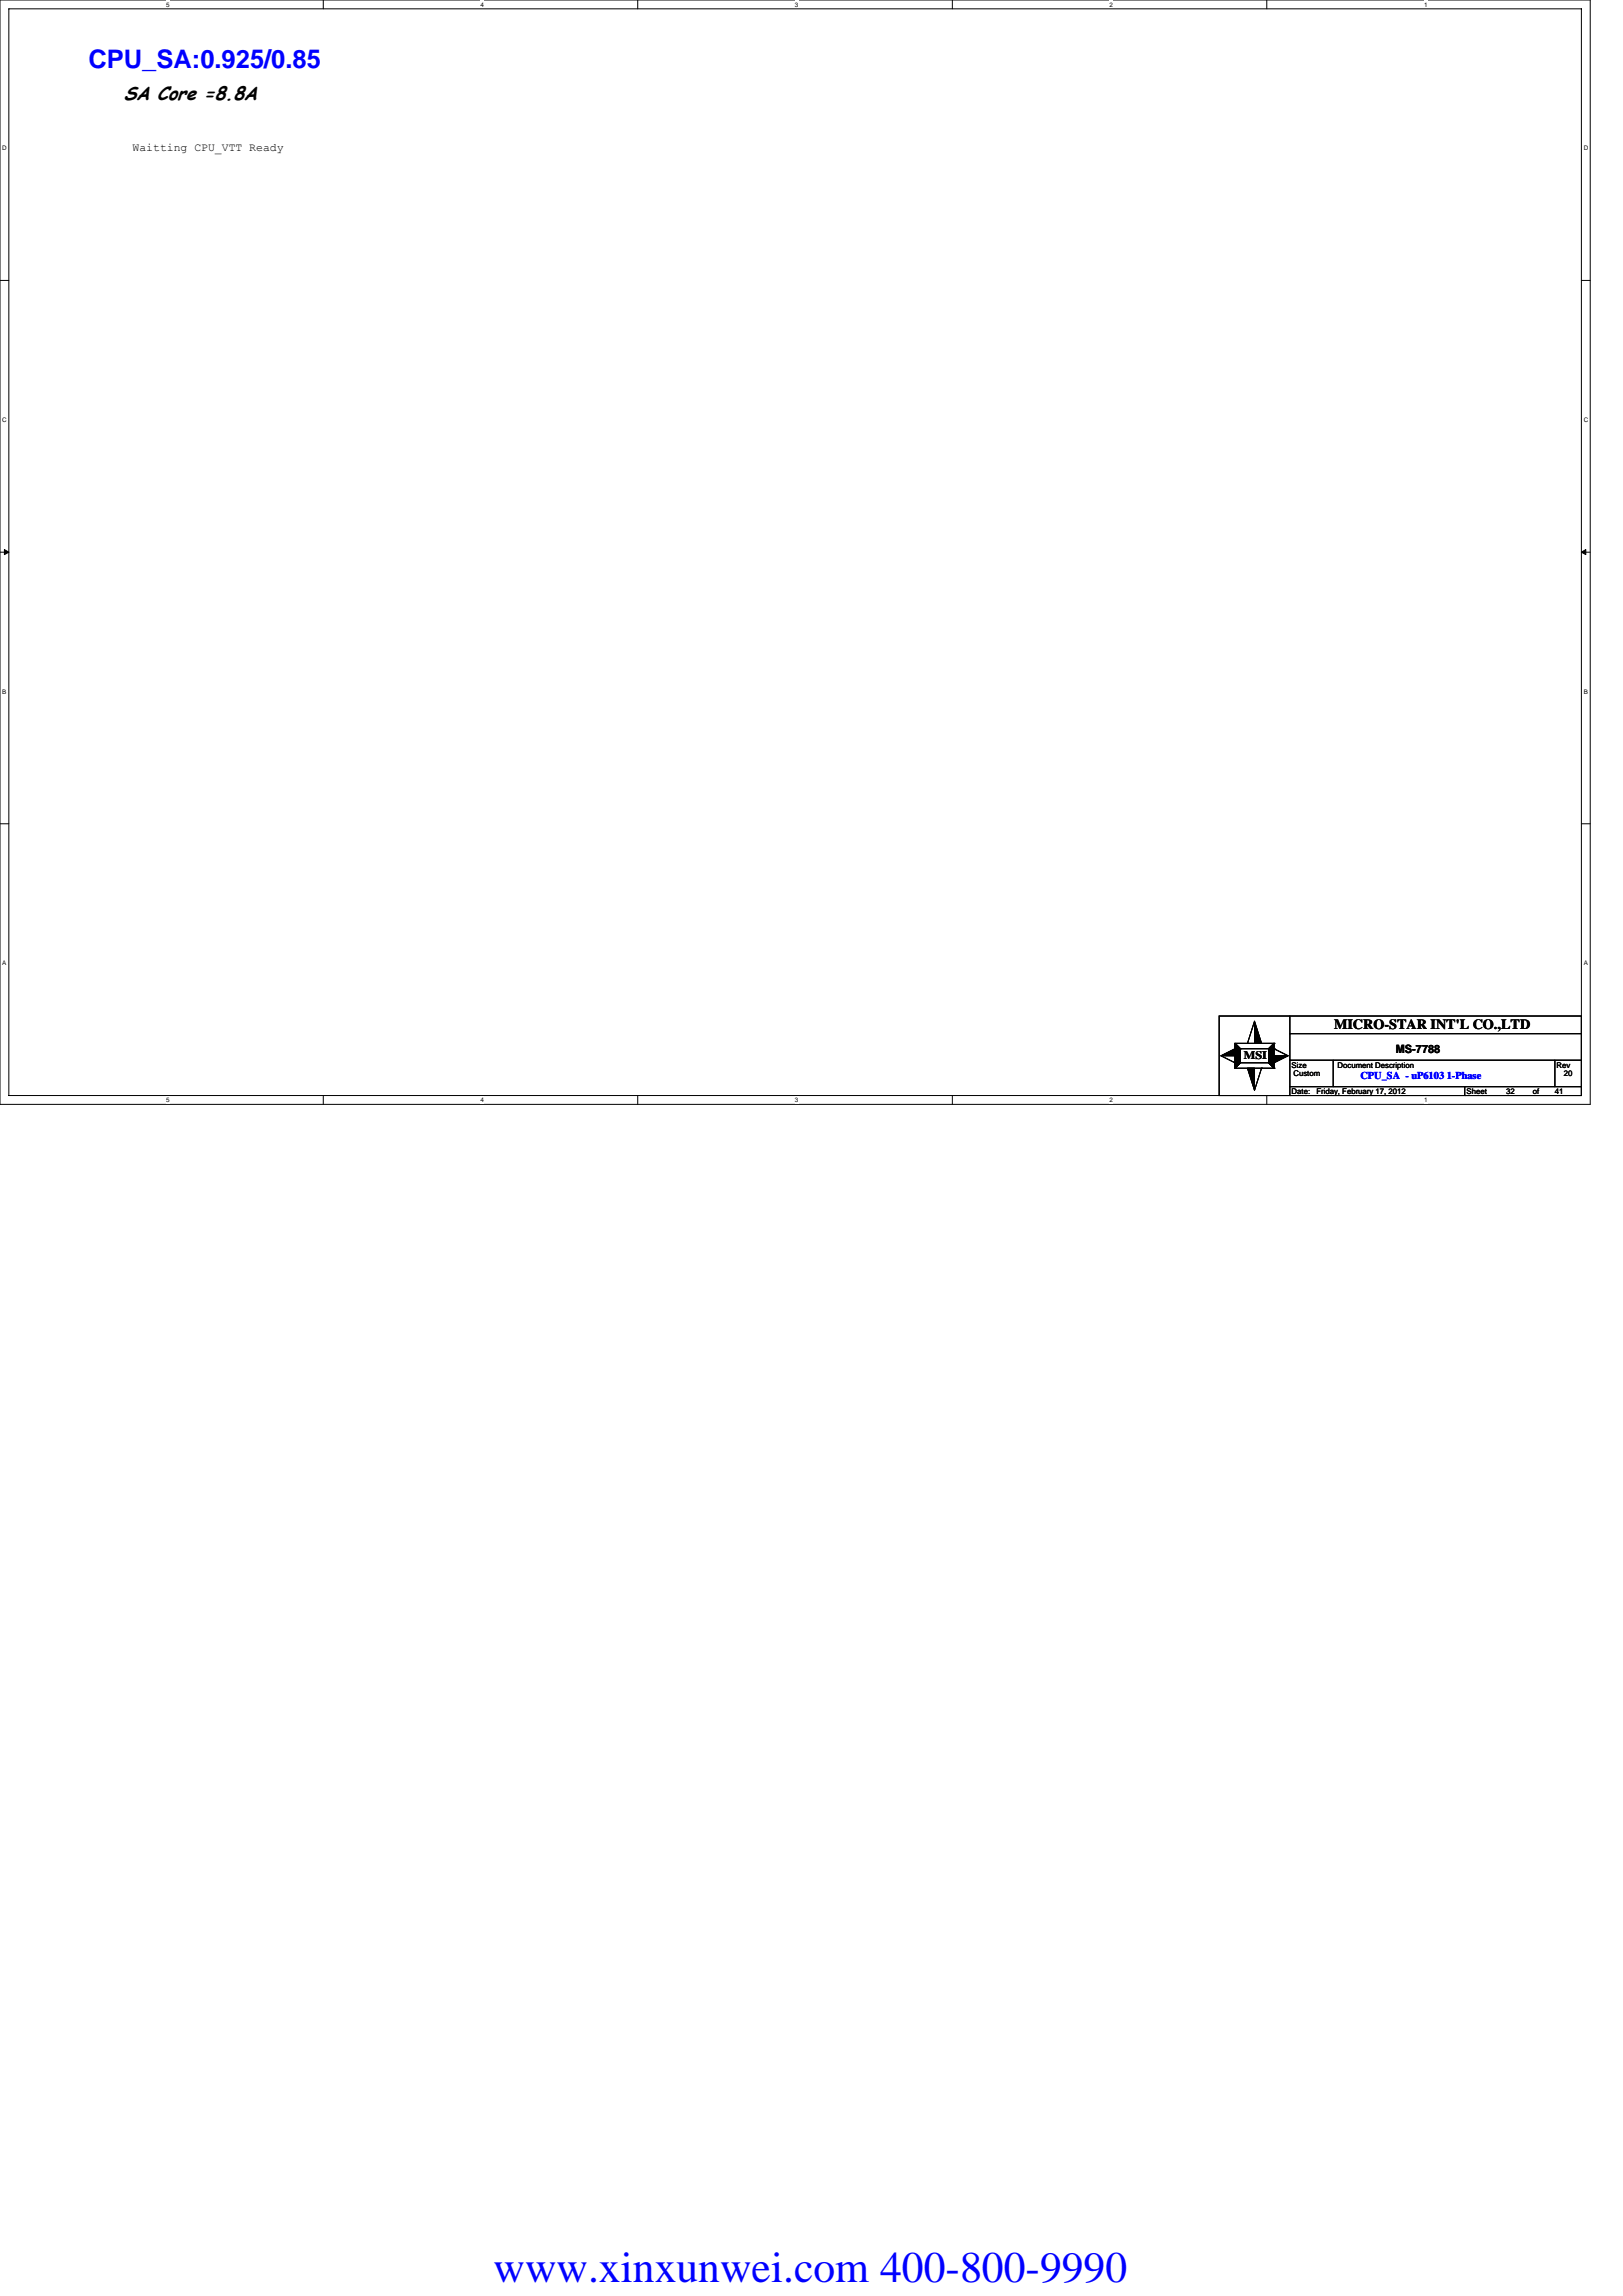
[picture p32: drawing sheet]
<svg xmlns="http://www.w3.org/2000/svg" width="210mm" height="297mm" viewBox="0 0 210 297" stroke-linecap="round" stroke-linejoin="round" font-family="sans-serif">
<defs><g id="words">
<text font-size="5.6" fill="#00f" x="63.9" y="295.3">www.xinxunwei.com 400-800-9990</text>
<text font-size="3.3" fill="#00f" x="11.4" y="8.8">CPU_SA:0.925/0.85</text>
<text font-size="2.5" x="16" y="12.9">SA Core =8.8A</text>
<text font-size="1.8" x="172.6" y="133.1">MICRO-STAR INT'L CO.,LTD</text>
<g font-size="1.5">
<text x="17.1" y="19.5">Waitting CPU_VTT Ready</text>
<text x="160.9" y="137">MSI</text>
<text x="180.6" y="136.2">MS-7788</text>
</g>
<text font-size="1.4" fill="#00f" x="176" y="139.6">CPU_SA - uP6103 1-Phase</text>
<g font-size="1">
<text x="167.1" y="138.1">Size</text>
<text x="167.1" y="141.5">Date:</text>
<text x="167.3" y="139.3">Custom</text>
<text x="170.3" y="141.5">Friday, February 17, 2012</text>
<text x="173.1" y="138.1">Document Description</text>
<text x="189.7" y="141.5">Sheet</text>
<text x="194.9" y="141.5">32</text>
<text x="198.3" y="141.5">of</text>
<text x="201.2" y="141.5">41</text>
<text x="201.4" y="138.1">Rev</text>
<text x="202.3" y="139.3">20</text>
</g>
<g font-size=".8">
<text x="21.5" y=".8">5</text>
<text x="62.2" y=".8">4</text>
<text x="102.8" y=".8">3</text>
<text x="143.6" y=".8">2</text>
<text x="184.2" y=".8">1</text>
<text x=".3" y="19.4">D</text>
<text x="204.9" y="19.4">D</text>
<text x=".3" y="54.6">C</text>
<text x="204.9" y="54.6">C</text>
<text x=".3" y="89.7">B</text>
<text x="204.9" y="89.7">B</text>
<text x=".3" y="124.9">A</text>
<text x="204.9" y="124.9">A</text>
<text x="21.5" y="142.6">5</text>
<text x="62.2" y="142.6">4</text>
<text x="102.8" y="142.6">3</text>
<text x="143.6" y="142.6">2</text>
<text x="184.2" y="142.6">1</text>
</g>
</g></defs>
<path d="M0 0h205.7v142.9h-205.7zM1.1 1.1h203.5v140.6h-203.5z" fill="none" stroke="#000" stroke-width=".13"/>
<g fill="#fff">
<path d="M21.5 .1h.4v.9h-.4z"/>
<path d="M21.5 141.9h.4v.9h-.4z"/>
</g>
<path d="M41.8 0v1.1M41.8 141.7v1.2" fill="none" stroke="#000" stroke-width=".13"/>
<g fill="#fff">
<path d="M62.2 .1h.4v.9h-.4z"/>
<path d="M62.2 141.9h.4v.9h-.4z"/>
</g>
<path d="M82.5 0v1.1M82.5 141.7v1.2" fill="none" stroke="#000" stroke-width=".13"/>
<g fill="#fff">
<path d="M102.8 .1h.5v.9h-.5z"/>
<path d="M102.8 141.9h.5v.9h-.5z"/>
</g>
<path d="M123.2 0v1.1M123.2 141.7v1.2" fill="none" stroke="#000" stroke-width=".13"/>
<g fill="#fff">
<path d="M143.6 .1h.4v.9h-.4z"/>
<path d="M143.6 141.9h.4v.9h-.4z"/>
</g>
<path d="M163.9 0v1.1M163.9 141.7v1.2" fill="none" stroke="#000" stroke-width=".13"/>
<g fill="#fff">
<path d="M184.2 .1h.5v.9h-.5z"/>
<path d="M184.2 141.9h.5v.9h-.5z"/>
<path d="M.3 18.7h.6v.9h-.6z"/>
<path d="M204.9 18.7h.6v.9h-.6z"/>
<path d="M.3 53.8h.6v1h-.6z"/>
<path d="M204.9 53.8h.6v1h-.6z"/>
</g>
<path d="M0 36.3h1.1M204.6 36.3h1.1" fill="none" stroke="#000" stroke-width=".13"/>
<g fill="#fff">
<path d="M.3 89h.5v.9h-.5z"/>
<path d="M204.9 89h.5v.9h-.5z"/>
</g>
<path d="M0 71.4h1.1M204.6 71.4h1.1" fill="none" stroke="#000" stroke-width=".13"/>
<path d="M.6 71.1l.5 .3-.5 .4zM204.6 71.4l.6-.3v.7z" fill="#000" stroke="#000" stroke-width=".13"/>
<g fill="#fff">
<path d="M.3 124.1h.5v1h-.5z"/>
<path d="M204.9 124.1h.5v1h-.5z"/>
</g>
<g fill="none" stroke="#000" stroke-width=".13">
<path d="M0 106.6h1.1M204.6 106.6h1.1M157.7 131.4h46.9v10.3h-46.9zM158 136.6l1.8 .9M159.8 137.5h.1M159.8 138.2h.1M159.8 135h5v3.2h-5zM159.8 135l.7 .7M160.5 135.7h3.6v1.8h-3.6zM160.5 137.5l-.7 .7M160.5 135.7h.1M161.4 135h.1"/>
<path d="M162.3 132.1l-.9 2.9M163.2 138.2h.1M163.2 138.2l-.9 2.9M164.1 137.5l.7 .7M164.8 138.2h.1M164.8 135h.1M164.8 135.7h.1M164.8 135l-.7 .7M164.8 135.7l1.8 .9M166.9 133.7h37.7M166.9 137.2h37.7M166.9 131.4v10.3"/>
<path d="M172.5 137.2v3.4M201.2 137.2v3.4M166.9 141.7h.1M166.9 140.6h37.7M189.5 141.7h.1M189.5 140.6v1.1"/>
</g>
<g fill="#000" stroke="#000" stroke-width=".13">
<path d="M158 136.6l1.8-.9v.9zM162.3 132.1l.9 2.9h-.9zM164.8 136.6h1.8l-1.8 .9zM161.4 138.2h.9v2.9z"/>
<path d="M159.8 135l.7 .7v1.8l-.7 .7z" fill-rule="evenodd"/>
<path d="M159.8 135l.7 .7v1.8l-.7 .7z" fill-rule="evenodd"/>
<path d="M159.8 135l.7 .7v1.8l-.7 .7z" fill-rule="evenodd"/>
<path d="M164.8 135v3.2l-.7-.7v-1.8z" fill-rule="evenodd"/>
<path d="M164.8 135v3.2l-.7-.7v-1.8z" fill-rule="evenodd"/>
<path d="M164.8 135v3.2l-.7-.7v-1.8z" fill-rule="evenodd"/>
</g>
<use href="#words"/>
</svg>
